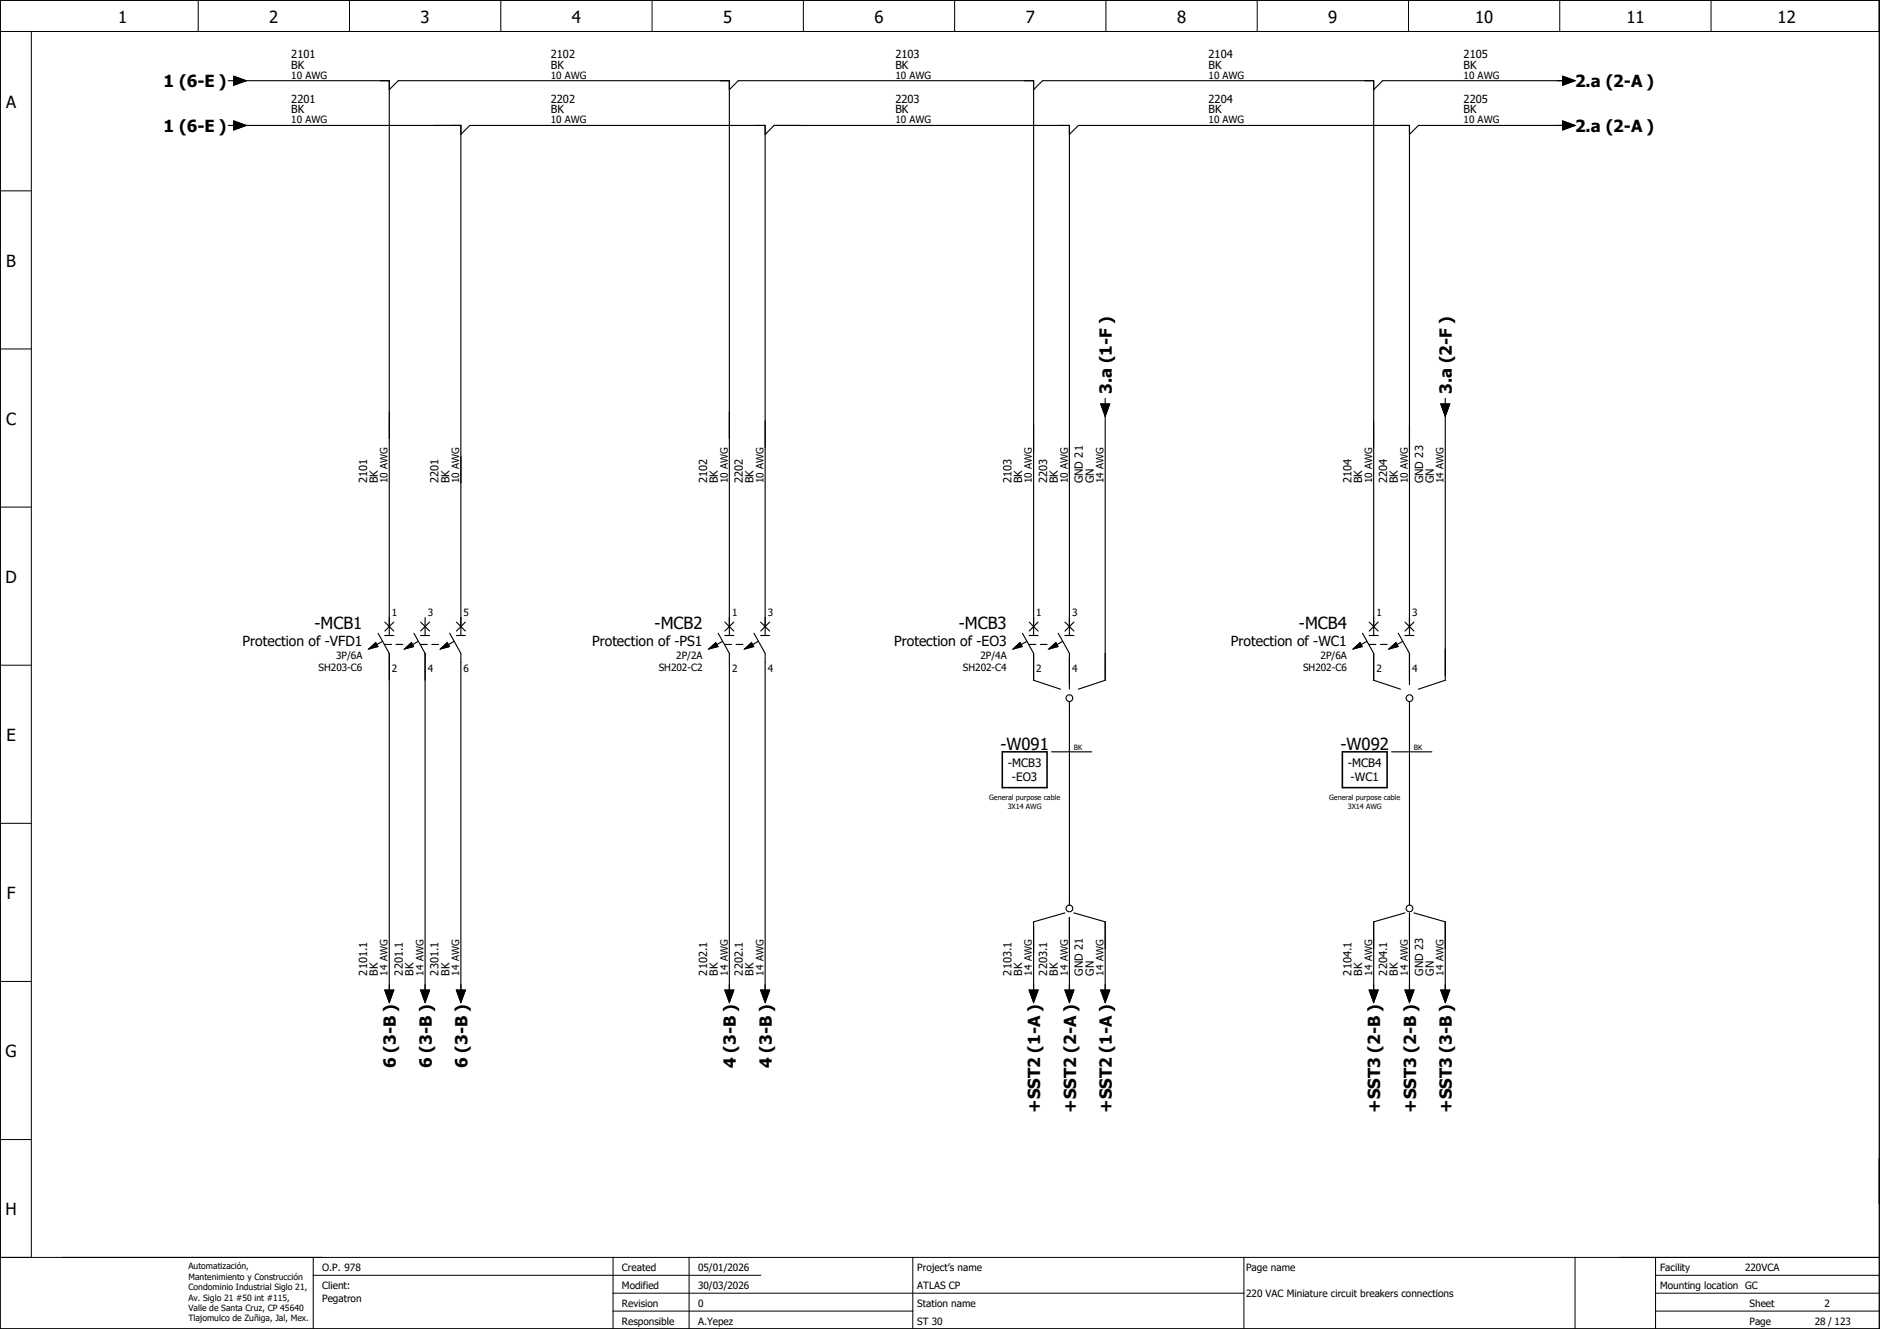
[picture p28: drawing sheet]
<svg xmlns="http://www.w3.org/2000/svg" width="420mm" height="297mm" viewBox="0 0 420 297" stroke-linecap="round" stroke-linejoin="round" font-family="sans-serif">
<defs><g id="words">
<g font-size="3.7">
<text x="26.4" y="5.2">1</text>
<text x="60.2" y="5.2">2</text>
<text x="94" y="5.2">3</text>
<text x="127.8" y="5.2">4</text>
<text x="161.6" y="5.2">5</text>
<text x="195.4" y="5.2">6</text>
<text x="229.2" y="5.2">7</text>
<text x="263.1" y="5.2">8</text>
<text x="296.9" y="5.2">9</text>
<text x="329.7" y="5.2">10</text>
<text x="363.5" y="5.2">11</text>
<text x="397.3" y="5.2">12</text>
<text x="36.6" y="19.5">1 (6-E )</text>
<text x="352" y="19.5">2.a (2-A )</text>
<text x="1.4" y="24.2">A</text>
<text x="36.6" y="29.5">1 (6-E )</text>
<text x="352" y="29.5">2.a (2-A )</text>
<text x="1.4" y="59.6">B</text>
<text x="248.5" y="88" transform="rotate(-90 248.5 88)">3.a (1-F )</text>
<text x="324.5" y="88" transform="rotate(-90 324.5 88)">3.a (2-F )</text>
<text x="1.4" y="94.9">C</text>
<text x="1.2" y="130.3">D</text>
<text x="70.3" y="140.5">-MCB1</text>
<text x="146.3" y="140.5">-MCB2</text>
<text x="214.3" y="140.5">-MCB3</text>
<text x="290.3" y="140.5">-MCB4</text>
<text x="1.4" y="165.6">E</text>
<text x="223.6" y="167.5">-W091</text>
<text x="299.6" y="167.5">-W092</text>
<text x="1.5" y="200.9">F</text>
<text x="1.2" y="236.3">G</text>
<text x="88.5" y="238.7" transform="rotate(-90 88.5 238.7)">6 (3-B )</text>
<text x="96.5" y="238.7" transform="rotate(-90 96.5 238.7)">6 (3-B )</text>
<text x="104.5" y="238.7" transform="rotate(-90 104.5 238.7)">6 (3-B )</text>
<text x="164.5" y="238.7" transform="rotate(-90 164.5 238.7)">4 (3-B )</text>
<text x="172.5" y="238.7" transform="rotate(-90 172.5 238.7)">4 (3-B )</text>
<text x="232.5" y="248.8" transform="rotate(-90 232.5 248.8)">+SST2 (1-A )</text>
<text x="240.5" y="248.8" transform="rotate(-90 240.5 248.8)">+SST2 (2-A )</text>
<text x="248.5" y="248.8" transform="rotate(-90 248.5 248.8)">+SST2 (1-A )</text>
<text x="308.5" y="248.8" transform="rotate(-90 308.5 248.8)">+SST3 (2-B )</text>
<text x="316.5" y="248.8" transform="rotate(-90 316.5 248.8)">+SST3 (2-B )</text>
<text x="324.5" y="248.8" transform="rotate(-90 324.5 248.8)">+SST3 (3-B )</text>
<text x="1.2" y="271.6">H</text>
</g>
<g font-size="3.1">
<text x="54.2" y="144.4">Protection of -VFD1</text>
<text x="132.3" y="144.4">Protection of -PS1</text>
<text x="199.8" y="144.4">Protection of -EO3</text>
<text x="275.1" y="144.4">Protection of -WC1</text>
</g>
<g font-size="2.6">
<text x="225.3" y="171.5">-MCB3</text>
<text x="301.3" y="171.5">-MCB4</text>
<text x="226.2" y="174.7">-EO3</text>
<text x="301.9" y="174.7">-WC1</text>
</g>
<g font-size="2.5">
<text x="65.1" y="15.4">BK</text>
<text x="65.1" y="13">2101</text>
<text x="123.1" y="15.4">BK</text>
<text x="123.1" y="13">2102</text>
<text x="200.1" y="15.4">BK</text>
<text x="200.1" y="13">2103</text>
<text x="270.1" y="15.4">BK</text>
<text x="270.1" y="13">2104</text>
<text x="327.1" y="15.4">BK</text>
<text x="327.1" y="13">2105</text>
<text x="65.1" y="23">2201</text>
<text x="123.1" y="23">2202</text>
<text x="200.1" y="23">2203</text>
<text x="270.1" y="23">2204</text>
<text x="327.1" y="23">2205</text>
<text x="65.1" y="25.4">BK</text>
<text x="123.1" y="25.4">BK</text>
<text x="200.1" y="25.4">BK</text>
<text x="270.1" y="25.4">BK</text>
<text x="327.1" y="25.4">BK</text>
<text x="82" y="108" transform="rotate(-90 82 108)">2101</text>
<text x="84.4" y="108" transform="rotate(-90 84.4 108)">BK</text>
<text x="98" y="108" transform="rotate(-90 98 108)">2201</text>
<text x="100.4" y="108" transform="rotate(-90 100.4 108)">BK</text>
<text x="158" y="108" transform="rotate(-90 158 108)">2102</text>
<text x="160.4" y="108" transform="rotate(-90 160.4 108)">BK</text>
<text x="166" y="108" transform="rotate(-90 166 108)">2202</text>
<text x="168.4" y="108" transform="rotate(-90 168.4 108)">BK</text>
<text x="226" y="108" transform="rotate(-90 226 108)">2103</text>
<text x="228.4" y="108" transform="rotate(-90 228.4 108)">BK</text>
<text x="234" y="108" transform="rotate(-90 234 108)">2203</text>
<text x="236.4" y="108" transform="rotate(-90 236.4 108)">BK</text>
<text x="242" y="108" transform="rotate(-90 242 108)">GND 21</text>
<text x="244.4" y="108" transform="rotate(-90 244.4 108)">GN</text>
<text x="302" y="108" transform="rotate(-90 302 108)">2104</text>
<text x="304.4" y="108" transform="rotate(-90 304.4 108)">BK</text>
<text x="310" y="108" transform="rotate(-90 310 108)">2204</text>
<text x="312.4" y="108" transform="rotate(-90 312.4 108)">BK</text>
<text x="318" y="108" transform="rotate(-90 318 108)">GND 23</text>
<text x="320.4" y="108" transform="rotate(-90 320.4 108)">GN</text>
<text x="82" y="218" transform="rotate(-90 82 218)">2101.1</text>
<text x="84.4" y="218" transform="rotate(-90 84.4 218)">BK</text>
<text x="90" y="218" transform="rotate(-90 90 218)">2201.1</text>
<text x="92.4" y="218" transform="rotate(-90 92.4 218)">BK</text>
<text x="98" y="218" transform="rotate(-90 98 218)">2301.1</text>
<text x="100.4" y="218" transform="rotate(-90 100.4 218)">BK</text>
<text x="158" y="218" transform="rotate(-90 158 218)">2102.1</text>
<text x="160.4" y="218" transform="rotate(-90 160.4 218)">BK</text>
<text x="166" y="218" transform="rotate(-90 166 218)">2202.1</text>
<text x="168.4" y="218" transform="rotate(-90 168.4 218)">BK</text>
<text x="226" y="218" transform="rotate(-90 226 218)">2103.1</text>
<text x="228.4" y="218" transform="rotate(-90 228.4 218)">BK</text>
<text x="234" y="218" transform="rotate(-90 234 218)">2203.1</text>
<text x="236.4" y="218" transform="rotate(-90 236.4 218)">BK</text>
<text x="242" y="218" transform="rotate(-90 242 218)">GND 21</text>
<text x="244.4" y="218" transform="rotate(-90 244.4 218)">GN</text>
<text x="302" y="218" transform="rotate(-90 302 218)">2104.1</text>
<text x="304.4" y="218" transform="rotate(-90 304.4 218)">BK</text>
<text x="310" y="218" transform="rotate(-90 310 218)">2204.1</text>
<text x="312.4" y="218" transform="rotate(-90 312.4 218)">BK</text>
<text x="318" y="218" transform="rotate(-90 318 218)">GND 23</text>
<text x="320.4" y="218" transform="rotate(-90 320.4 218)">GN</text>
</g>
<g font-size="2.2">
<text x="65.1" y="17.6">10 AWG</text>
<text x="123.1" y="17.6">10 AWG</text>
<text x="200.1" y="17.6">10 AWG</text>
<text x="270.1" y="17.6">10 AWG</text>
<text x="327.1" y="17.6">10 AWG</text>
<text x="65.1" y="27.6">10 AWG</text>
<text x="123.1" y="27.6">10 AWG</text>
<text x="200.1" y="27.6">10 AWG</text>
<text x="270.1" y="27.6">10 AWG</text>
<text x="327.1" y="27.6">10 AWG</text>
<text x="86.6" y="108" transform="rotate(-90 86.6 108)">10 AWG</text>
<text x="102.6" y="108" transform="rotate(-90 102.6 108)">10 AWG</text>
<text x="162.6" y="108" transform="rotate(-90 162.6 108)">10 AWG</text>
<text x="170.6" y="108" transform="rotate(-90 170.6 108)">10 AWG</text>
<text x="230.6" y="108" transform="rotate(-90 230.6 108)">10 AWG</text>
<text x="238.6" y="108" transform="rotate(-90 238.6 108)">10 AWG</text>
<text x="246.6" y="108" transform="rotate(-90 246.6 108)">14 AWG</text>
<text x="306.6" y="108" transform="rotate(-90 306.6 108)">10 AWG</text>
<text x="314.6" y="108" transform="rotate(-90 314.6 108)">10 AWG</text>
<text x="322.6" y="108" transform="rotate(-90 322.6 108)">14 AWG</text>
<text x="87.6" y="137.6">1</text>
<text x="95.6" y="137.6">3</text>
<text x="103.6" y="137.6">5</text>
<text x="163.6" y="137.6">1</text>
<text x="171.6" y="137.6">3</text>
<text x="231.6" y="137.6">1</text>
<text x="239.6" y="137.6">3</text>
<text x="307.6" y="137.6">1</text>
<text x="315.6" y="137.6">3</text>
<text x="71.2" y="150">SH203-C6</text>
<text x="75.1" y="147.3">3P/6A</text>
<text x="147.2" y="150">SH202-C2</text>
<text x="151.1" y="147.3">2P/2A</text>
<text x="215.2" y="150">SH202-C4</text>
<text x="219.1" y="147.3">2P/4A</text>
<text x="291.2" y="150">SH202-C6</text>
<text x="295.1" y="147.3">2P/6A</text>
<text x="87.6" y="150.3">2</text>
<text x="95.6" y="150.3">4</text>
<text x="103.6" y="150.3">6</text>
<text x="163.6" y="150.3">2</text>
<text x="171.6" y="150.3">4</text>
<text x="231.6" y="150.3">2</text>
<text x="239.6" y="150.3">4</text>
<text x="307.6" y="150.3">2</text>
<text x="315.6" y="150.3">4</text>
<text x="86.6" y="218" transform="rotate(-90 86.6 218)">14 AWG</text>
<text x="94.6" y="218" transform="rotate(-90 94.6 218)">14 AWG</text>
<text x="102.6" y="218" transform="rotate(-90 102.6 218)">14 AWG</text>
<text x="162.6" y="218" transform="rotate(-90 162.6 218)">14 AWG</text>
<text x="170.6" y="218" transform="rotate(-90 170.6 218)">14 AWG</text>
<text x="230.6" y="218" transform="rotate(-90 230.6 218)">14 AWG</text>
<text x="238.6" y="218" transform="rotate(-90 238.6 218)">14 AWG</text>
<text x="246.6" y="218" transform="rotate(-90 246.6 218)">14 AWG</text>
<text x="306.6" y="218" transform="rotate(-90 306.6 218)">14 AWG</text>
<text x="314.6" y="218" transform="rotate(-90 314.6 218)">14 AWG</text>
<text x="322.6" y="218" transform="rotate(-90 322.6 218)">14 AWG</text>
<text x="72" y="284">O.P. 978</text>
<text x="139" y="284">Created</text>
<text x="156" y="284">05/01/2026</text>
<text x="205" y="284">Project’s name</text>
<text x="278.5" y="284">Page name</text>
<text x="371" y="284">Facility</text>
<text x="390" y="284">220VCA</text>
<text x="72" y="288">Client:</text>
<text x="72" y="291">Pegatron</text>
<text x="139" y="292">Revision</text>
<text x="139" y="288">Modified</text>
<text x="156" y="292">0</text>
<text x="156" y="288">30/03/2026</text>
<text x="205" y="288">ATLAS CP</text>
<text x="205" y="292">Station name</text>
<text x="278.5" y="289.9">220 VAC Miniature circuit breakers connections</text>
<text x="371" y="288">Mounting location GC</text>
<text x="391" y="292">Sheet</text>
<text x="407.8" y="292">2</text>
<text x="139" y="296">Responsible</text>
<text x="156" y="296">A.Yepez</text>
<text x="205" y="296">ST 30</text>
<text x="391" y="296">Page</text>
<text x="405.6" y="296">28 / 123</text>
</g>
<g font-size="1.9">
<text x="42.1" y="283.7">Automatización,</text>
<text x="42.1" y="286.1">Mantenimiento y Construcción</text>
<text x="42.1" y="288.4">Condominio Industrial Siglo 21,</text>
<text x="42.1" y="290.7">Av. Siglo 21 #50 int #115,</text>
<text x="42.1" y="293">Valle de Santa Cruz, CP 45640</text>
<text x="42.1" y="295.4">Tlajomulco de Zuñiga, Jal, Mex.</text>
</g>
<g font-size="1.6">
<text x="240" y="167.7">BK</text>
<text x="316" y="167.7">BK</text>
<text x="221" y="178.9">General purpose cable</text>
<text x="297" y="178.9">General purpose cable</text>
<text x="225.2" y="180.8">3X14 AWG</text>
<text x="301.2" y="180.8">3X14 AWG</text>
</g>
</g></defs>
<g fill="none" stroke="#000" stroke-width=".22">
<path d="M0 0h420v297h-420zM0 7h420M7 7v274M44.3 0v7M78.1 0v7M111.9 0v7M145.7 0v7M179.5 0v7M213.4 0v7M247.2 0v7M281 0v7M314.8 0v7"/>
<path d="M348.6 0v7M382.4 0v7M0 42.7h7M0 78h7M0 113.3h7M0 148.7h7M0 184h7M0 219.4h7M0 254.7h7M0 281h420M70 285h100M70 281v16"/>
<path d="M137 293h67M137 289h141M137 281v16M154 281v16M204 281v16M278 281v16M352 281v16M370 293h50M370 289h50M370 281v16M370 285h50"/>
</g>
<g fill="none" stroke="#000" stroke-width=".25">
<path d="M51 18h1.2M52.2 17l2.8 1-2.8 1zM53 18h34v124M349.2 17l2.8 1-2.8 1zM350 18h-41l-2 2M51 28h1.2M52.2 27l2.8 1-2.8 1zM53 28h50v114M87 20l2-2h74v124M103 30l2-2h66v114M163 20l2-2h66v124M171 30l2-2h66v114"/>
<path d="M231 20l2-2h74v124M239 30l2-2h74v114M349.2 27l2.8 1-2.8 1zM350 28h-33l-2 2M246 90.3h2l-1 2.7zM247 89v1.3M247 92v60l-6 2M322 90.3h2l-1 2.7zM323 89v1.3M323 92v60l-6 2M86 139l2 2M88 139l-2 2"/>
<path d="M94 139l2 2M95 138v4M96 139l-2 2M102 139l2 2M104 139l-2 2M162 139l2 2M164 139l-2 2M170 139l2 2M172 139l-2 2M230 139l2 2M232 139l-2 2M238 139l2 2"/>
<path d="M240 139l-2 2M306 139l2 2M308 139l-2 2M314 139l2 2M316 139l-2 2M82.4 145l1.6-1.4 .4 .9zM84.5 141.5l2.5 4.5v76M85.5 143.3l-3 1.7M86 142h2M86 144h1.5M88.5 144h1.5M90.4 145l1.6-1.4 .4 .9z"/>
<path d="M92.5 141.5l2.5 4.5v76M93.5 143.3l-3 1.7M94 142h2M94 144h1.5M96.5 144h1.5M98.4 145l1.6-1.4 .4 .9zM100.5 141.5l2.5 4.5v2M101.5 143.3l-3 1.7M102 142h2M103 148v74M158.4 145l1.6-1.4 .4 .9zM160.5 141.5l2.5 4.5v76"/>
<path d="M161.5 143.3l-3 1.7M162 142h2M162 144h1.5M164.5 144h1.5M166.4 145l1.6-1.4 .4 .9zM168.5 141.5l2.5 4.5v76M169.5 143.3l-3 1.7M170 142h2M226.4 145l1.6-1.4 .4 .9zM228.5 141.5l2.5 4.5v2M229.5 143.3l-3 1.7M230 142h2"/>
<path d="M230 144h1.5M231 146v6l6 2M232.5 144h1.5M234.4 145l1.6-1.4 .4 .9zM236.5 141.5l2.5 4.5v8M237.5 143.3l-3 1.7M238 142h2M239 156.8v45.5M302.4 145l1.6-1.4 .4 .9zM304.5 141.5l2.5 4.5v6l6 2M305.5 143.3l-3 1.7M306 142h2"/>
<path d="M306 144h1.5M308.5 144h1.5M310.4 145l1.6-1.4 .4 .9zM312.5 141.5l2.5 4.5v7M313.5 143.3l-3 1.7M314 142h2M315 156.8v45.5M235 168h9M311 168h9M238 204l-7 2v16M239 205v17M240 204l7 2v16"/>
<path d="M314 204l-7 2v16M315 204v18M316 204l7 2v16M86 221.3h2l-1 2.7zM94 221.3h2l-1 2.7zM102 221.3h2l-1 2.7zM162 221.3h2l-1 2.7zM170 221.3h2l-1 2.7zM230 221.3h2l-1 2.7zM238 221.3h2l-1 2.7zM246 221.3h2l-1 2.7zM306 221.3h2l-1 2.7z"/>
<path d="M314 221.3h2l-1 2.7zM322 221.3h2l-1 2.7z"/>
<circle cx="239" cy="156" r=".75"/>
<circle cx="315" cy="156" r=".75"/>
<circle cx="239" cy="203" r=".75"/>
<circle cx="315" cy="203" r=".75"/>
</g>
<g fill="#000" stroke="#000" stroke-width=".22">
<path d="M52.2 17l2.8 1-2.8 1zM349.2 17l2.8 1-2.8 1zM52.2 27l2.8 1-2.8 1zM349.2 27l2.8 1-2.8 1zM246 90.3h2l-1 2.7zM322 90.3h2l-1 2.7zM82.4 145l1.6-1.4 .4 .9zM90.4 145l1.6-1.4 .4 .9zM98.4 145l1.6-1.4 .4 .9zM158.4 145l1.6-1.4 .4 .9zM166.4 145l1.6-1.4 .4 .9zM226.4 145l1.6-1.4 .4 .9z"/>
<path d="M234.4 145l1.6-1.4 .4 .9zM302.4 145l1.6-1.4 .4 .9zM310.4 145l1.6-1.4 .4 .9zM86 221.3h2l-1 2.7zM94 221.3h2l-1 2.7zM102 221.3h2l-1 2.7zM162 221.3h2l-1 2.7zM170 221.3h2l-1 2.7zM230 221.3h2l-1 2.7zM238 221.3h2l-1 2.7zM246 221.3h2l-1 2.7zM306 221.3h2l-1 2.7z"/>
<path d="M314 221.3h2l-1 2.7zM322 221.3h2l-1 2.7z"/>
</g>
<path d="M224 168h10v8h-10zM300 168h10v8h-10z" fill="none" stroke="#000" stroke-width=".35"/>
<use href="#words"/>
</svg>
